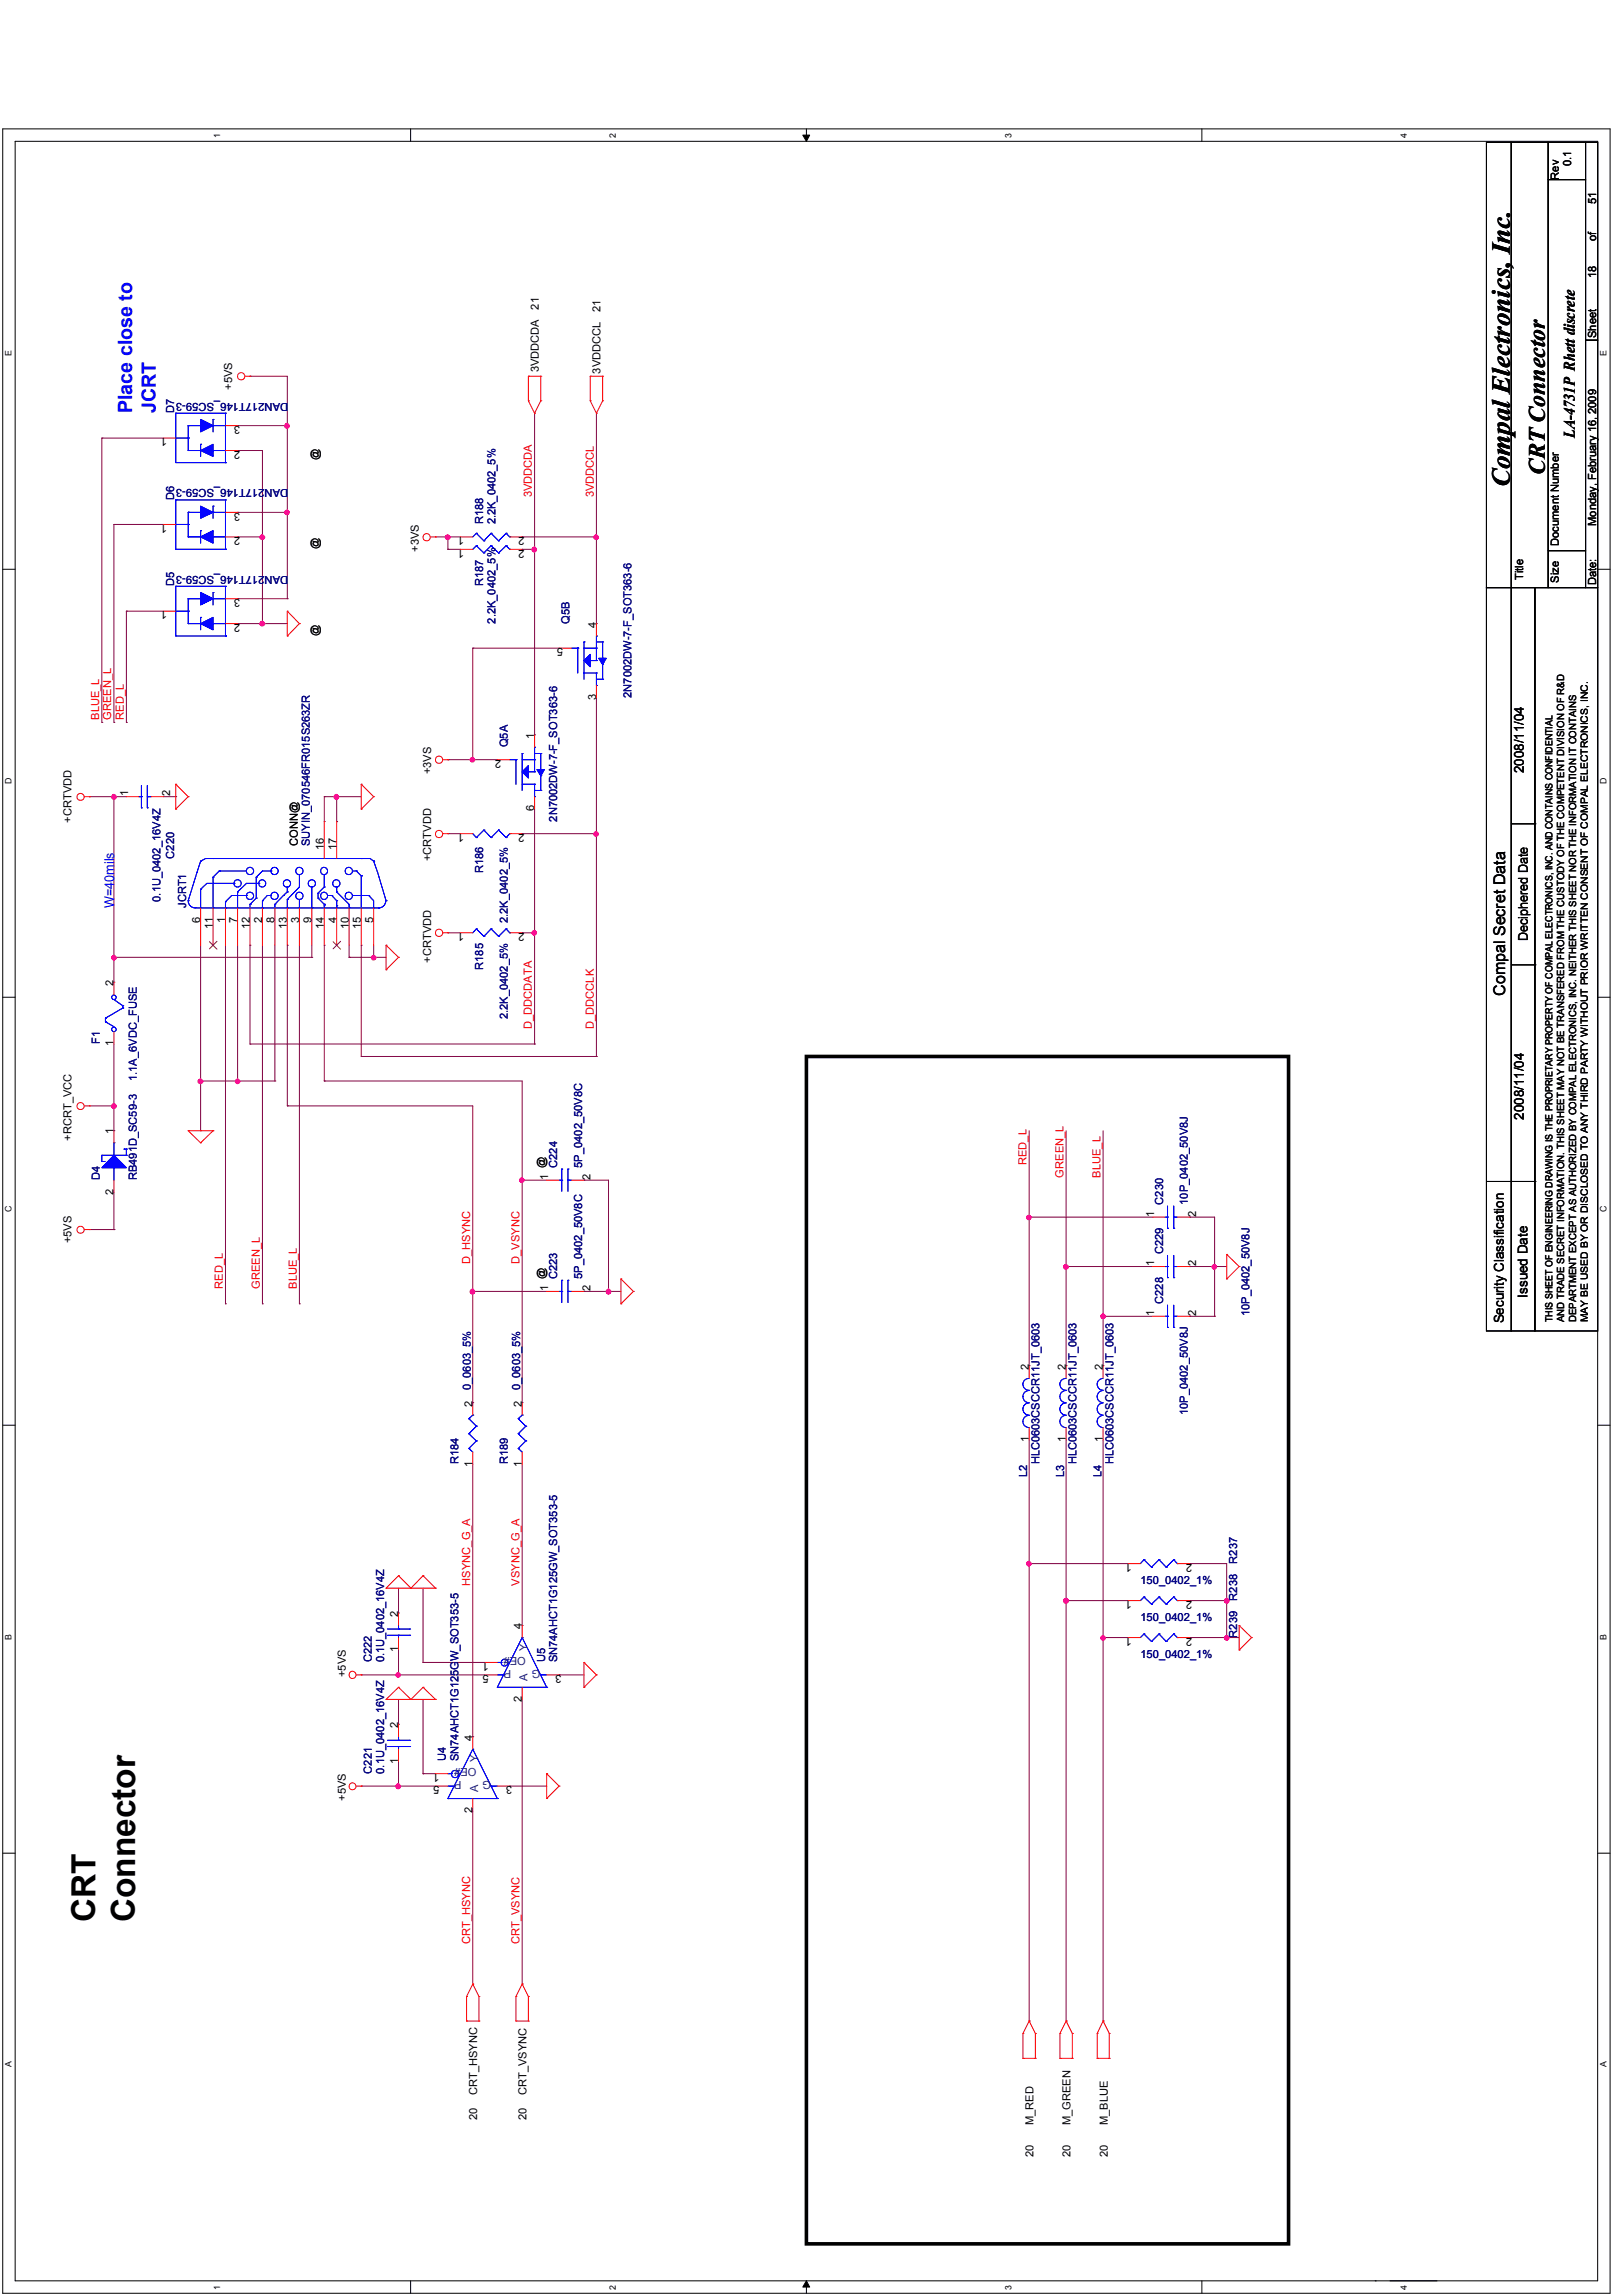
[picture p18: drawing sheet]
<svg xmlns="http://www.w3.org/2000/svg" width="210mm" height="297mm" viewBox="0 0 210 297" stroke-linecap="round" stroke-linejoin="round" font-family="sans-serif">
<defs><g id="words">
<g font-size="4.3">
<text x="12.4" y="248.7" transform="rotate(-90 12.4 248.7)">CRT</text>
<text x="17.5" y="248.7" transform="rotate(-90 17.5 248.7)">Connector</text>
</g>
<text font-size="3.3" x="195.4" y="63.1" transform="rotate(-90 195.4 63.1)">Compal Electronics, Inc.</text>
<text font-size="3" x="199.9" y="61.5" transform="rotate(-90 199.9 61.5)">CRT Connector</text>
<g font-size="2.5" fill="#00f">
<text x="17.1" y="53.5" transform="rotate(-90 17.1 53.5)">Place close to</text>
<text x="20.2" y="53.5" transform="rotate(-90 20.2 53.5)">JCRT</text>
</g>
<g font-size="2.1">
<text x="203.8" y="56.7" transform="rotate(-90 203.8 56.7)">LA-4731P Rhett discrete</text>
<text x="194.8" y="128.8" transform="rotate(-90 194.8 128.8)">Compal Secret Data</text>
</g>
<g font-size="1.7">
<text x="197.2" y="100" transform="rotate(-90 197.2 100)">2008/11/04</text>
<text x="197.7" y="121.8" transform="rotate(-90 197.7 121.8)">Deciphered Date</text>
<text x="197.2" y="144.8" transform="rotate(-90 197.2 144.8)">2008/11/04</text>
<text x="197.7" y="167.9" transform="rotate(-90 197.7 167.9)">Issued Date</text>
<text x="194.6" y="171.2" transform="rotate(-90 194.6 171.2)">Security Classification</text>
</g>
<text font-size="1.7" fill="#00f" x="14.8" y="117.5" transform="rotate(-90 14.8 117.5)">W=40mils</text>
<g font-size="1.4">
<text x="201.7" y="23.2" transform="rotate(-90 201.7 23.2)">Rev</text>
<text x="203.3" y="21.5" transform="rotate(-90 203.3 21.5)">0.1</text>
<text x="206.5" y="26.4" transform="rotate(-90 206.5 26.4)">51</text>
<text x="206.5" y="31.2" transform="rotate(-90 206.5 31.2)">of</text>
<text x="69.7" y="40" transform="rotate(-90 69.7 40)">21</text>
<text x="77.7" y="40.3" transform="rotate(-90 77.7 40.3)">21</text>
<text x="206.5" y="36" transform="rotate(-90 206.5 36)">18</text>
<text x="206.5" y="43.7" transform="rotate(-90 206.5 43.7)">Sheet</text>
<text x="30" y="50.4" transform="rotate(-90 30 50.4)">+5VS</text>
<text x="69.7" y="48.2" transform="rotate(-90 69.7 48.2)">3VDDCDA</text>
<text x="77.7" y="48.3" transform="rotate(-90 77.7 48.3)">3VDDCCL</text>
<text x="21.6" y="56.7" transform="rotate(-180 21.6 56.7)">1</text>
<text x="31.1" y="58.3" transform="rotate(-180 31.1 58.3)">2</text>
<text x="31.1" y="55.1" transform="rotate(-180 31.1 55.1)">3</text>
<text x="41.2" y="59.5" transform="rotate(-90 41.2 59.5)">@</text>
<text x="21.6" y="67.9" transform="rotate(-180 21.6 67.9)">1</text>
<text x="31.1" y="69.5" transform="rotate(-180 31.1 69.5)">2</text>
<text x="31.1" y="66.3" transform="rotate(-180 31.1 66.3)">3</text>
<text x="41.2" y="71.1" transform="rotate(-90 41.2 71.1)">@</text>
<text x="54.2" y="71.4" transform="rotate(-90 54.2 71.4)">+3VS</text>
<text x="60.1" y="69.5" transform="rotate(-180 60.1 69.5)">1</text>
<text x="60.1" y="71.1" transform="rotate(-180 60.1 71.1)">1</text>
<text x="67.9" y="69.5" transform="rotate(-180 67.9 69.5)">2</text>
<text x="67.9" y="71.1" transform="rotate(-180 67.9 71.1)">2</text>
<text x="201.7" y="70.6" transform="rotate(-90 201.7 70.6)">Document Number</text>
<text x="206.5" y="68" transform="rotate(-90 206.5 68)">Monday, February 16, 2009</text>
<text x="31.1" y="77.5" transform="rotate(-180 31.1 77.5)">3</text>
<text x="197.1" y="75" transform="rotate(-90 197.1 75)">Title</text>
<text x="201.7" y="75.4" transform="rotate(-90 201.7 75.4)">Size</text>
<text x="206.5" y="75.7" transform="rotate(-90 206.5 75.7)">Date:</text>
<text x="21.6" y="79.1" transform="rotate(-180 21.6 79.1)">1</text>
<text x="31.1" y="80.7" transform="rotate(-180 31.1 80.7)">2</text>
<text x="41.2" y="82.3" transform="rotate(-90 41.2 82.3)">@</text>
<text x="72.9" y="83.9" transform="rotate(-180 72.9 83.9)">5</text>
<text x="77.1" y="81.2" transform="rotate(-90 77.1 81.2)">4</text>
<text x="69.1" y="95.6" transform="rotate(-90 69.1 95.6)">1</text>
<text x="77.1" y="90.6" transform="rotate(-90 77.1 90.6)">3</text>
<text x="55.8" y="100.2" transform="rotate(-90 55.8 100.2)">+3VS</text>
<text x="64.9" y="98.3" transform="rotate(-180 64.9 98.3)">2</text>
<text x="9.2" y="106.4" transform="rotate(-90 9.2 106.4)">+CRTVDD</text>
<text x="16.6" y="103" transform="rotate(-90 16.6 103)">1</text>
<text x="22" y="103" transform="rotate(-90 22 103)">2</text>
<text x="60.1" y="107.9" transform="rotate(-180 60.1 107.9)">1</text>
<text x="67.9" y="107.9" transform="rotate(-180 67.9 107.9)">2</text>
<text x="69.1" y="105" transform="rotate(-90 69.1 105)">6</text>
<text x="38.5" y="109.5" transform="rotate(-90 38.5 109.5)">CONN@</text>
<text x="41.9" y="110" transform="rotate(-90 41.9 110)">16</text>
<text x="43.5" y="110" transform="rotate(-90 43.5 110)">17</text>
<text x="55.8" y="111.4" transform="rotate(-90 55.8 111.4)">+CRTVDD</text>
<text x="25.9" y="119.4" transform="rotate(-90 25.9 119.4)">6</text>
<text x="29.1" y="119.4" transform="rotate(-90 29.1 119.4)">1</text>
<text x="30.7" y="119.4" transform="rotate(-90 30.7 119.4)">7</text>
<text x="33.9" y="119.4" transform="rotate(-90 33.9 119.4)">2</text>
<text x="35.5" y="119.4" transform="rotate(-90 35.5 119.4)">8</text>
<text x="38.7" y="119.4" transform="rotate(-90 38.7 119.4)">3</text>
<text x="40.3" y="119.4" transform="rotate(-90 40.3 119.4)">9</text>
<text x="43.5" y="119.4" transform="rotate(-90 43.5 119.4)">4</text>
<text x="48.3" y="119.4" transform="rotate(-90 48.3 119.4)">5</text>
<text x="27.5" y="120.2" transform="rotate(-90 27.5 120.2)">11</text>
<text x="32.3" y="120.2" transform="rotate(-90 32.3 120.2)">12</text>
<text x="37.1" y="120.2" transform="rotate(-90 37.1 120.2)">13</text>
<text x="41.9" y="120.2" transform="rotate(-90 41.9 120.2)">14</text>
<text x="45.1" y="120.2" transform="rotate(-90 45.1 120.2)">10</text>
<text x="46.7" y="120.2" transform="rotate(-90 46.7 120.2)">15</text>
<text x="55.8" y="124.5" transform="rotate(-90 55.8 124.5)">+CRTVDD</text>
<text x="60.1" y="120.7" transform="rotate(-180 60.1 120.7)">1</text>
<text x="67.9" y="120.7" transform="rotate(-180 67.9 120.7)">2</text>
<text x="14.7" y="127.6" transform="rotate(-90 14.7 127.6)">2</text>
<text x="14.7" y="135.4" transform="rotate(-90 14.7 135.4)">1</text>
<text x="9.2" y="147.6" transform="rotate(-90 9.2 147.6)">+RCRT_VCC</text>
<text x="14.7" y="146.8" transform="rotate(-90 14.7 146.8)">1</text>
<text x="14.7" y="154.6" transform="rotate(-90 14.7 154.6)">2</text>
<text x="70.5" y="151.1" transform="rotate(-90 70.5 151.1)">@</text>
<text x="71" y="152.6" transform="rotate(-90 71 152.6)">1</text>
<text x="76.4" y="152.6" transform="rotate(-90 76.4 152.6)">2</text>
<text x="9.2" y="160.8" transform="rotate(-90 9.2 160.8)">+5VS</text>
<text x="149.4" y="157.4" transform="rotate(-90 149.4 157.4)">1</text>
<text x="154.8" y="157.4" transform="rotate(-90 154.8 157.4)">2</text>
<text x="70.5" y="165.5" transform="rotate(-90 70.5 165.5)">@</text>
<text x="71" y="167" transform="rotate(-90 71 167)">1</text>
<text x="76.4" y="167" transform="rotate(-90 76.4 167)">2</text>
<text x="149.4" y="163.8" transform="rotate(-90 149.4 163.8)">1</text>
<text x="154.8" y="163.8" transform="rotate(-90 154.8 163.8)">2</text>
<text x="149.4" y="170.2" transform="rotate(-90 149.4 170.2)">1</text>
<text x="154.8" y="170.2" transform="rotate(-90 154.8 170.2)">2</text>
<text x="133.1" y="177.2" transform="rotate(-90 133.1 177.2)">2</text>
<text x="137.9" y="177.2" transform="rotate(-90 137.9 177.2)">2</text>
<text x="142.7" y="177.2" transform="rotate(-90 142.7 177.2)">2</text>
<text x="61.1" y="182" transform="rotate(-90 61.1 182)">2</text>
<text x="67.5" y="182" transform="rotate(-90 67.5 182)">2</text>
<text x="61.1" y="189.8" transform="rotate(-90 61.1 189.8)">1</text>
<text x="67.5" y="189.8" transform="rotate(-90 67.5 189.8)">1</text>
<text x="133.1" y="186.6" transform="rotate(-90 133.1 186.6)">1</text>
<text x="137.9" y="186.6" transform="rotate(-90 137.9 186.6)">1</text>
<text x="142.7" y="186.6" transform="rotate(-90 142.7 186.6)">1</text>
<text x="146.5" y="202.3" transform="rotate(-180 146.5 202.3)">1</text>
<text x="154.3" y="202.3" transform="rotate(-180 154.3 202.3)">2</text>
<text x="51.5" y="209.2" transform="rotate(-90 51.5 209.2)">2</text>
<text x="146.5" y="207.1" transform="rotate(-180 146.5 207.1)">1</text>
<text x="154.3" y="207.1" transform="rotate(-180 154.3 207.1)">2</text>
<text x="51.5" y="213.8" transform="rotate(-90 51.5 213.8)">1</text>
<text x="63.3" y="215.1" transform="rotate(-180 63.3 215.1)">1</text>
<text x="67.5" y="210.8" transform="rotate(-90 67.5 210.8)">4</text>
<text x="146.5" y="211.9" transform="rotate(-180 146.5 211.9)">1</text>
<text x="154.3" y="211.9" transform="rotate(-180 154.3 211.9)">2</text>
<text x="44.8" y="217" transform="rotate(-90 44.8 217)">+5VS</text>
<text x="63.3" y="216.7" transform="rotate(-180 63.3 216.7)">5</text>
<text x="67.5" y="220.2" transform="rotate(-90 67.5 220.2)">2</text>
<text x="72.7" y="216.7" transform="rotate(-180 72.7 216.7)">3</text>
<text x="51.5" y="223.6" transform="rotate(-90 51.5 223.6)">2</text>
<text x="61.1" y="225.2" transform="rotate(-90 61.1 225.2)">4</text>
<text x="44.8" y="233" transform="rotate(-90 44.8 233)">+5VS</text>
<text x="51.5" y="228.2" transform="rotate(-90 51.5 228.2)">1</text>
<text x="56.9" y="229.5" transform="rotate(-180 56.9 229.5)">1</text>
<text x="56.9" y="231.1" transform="rotate(-180 56.9 231.1)">5</text>
<text x="66.3" y="231.1" transform="rotate(-180 66.3 231.1)">3</text>
<text x="61.1" y="234.6" transform="rotate(-90 61.1 234.6)">2</text>
<text x="61.7" y="274.3" transform="rotate(-90 61.7 274.3)">20</text>
<text x="61.7" y="271.1" transform="rotate(-90 61.7 271.1)">CRT_HSYNC</text>
<text x="68.1" y="274.3" transform="rotate(-90 68.1 274.3)">20</text>
<text x="68.1" y="271.1" transform="rotate(-90 68.1 271.1)">CRT_VSYNC</text>
<text x="133.7" y="274.9" transform="rotate(-90 133.7 274.9)">M_RED</text>
<text x="138.5" y="274.9" transform="rotate(-90 138.5 274.9)">M_GREEN</text>
<text x="143.3" y="274.9" transform="rotate(-90 143.3 274.9)">M_BLUE</text>
<text x="133.7" y="279.1" transform="rotate(-90 133.7 279.1)">20</text>
<text x="138.5" y="279.1" transform="rotate(-90 138.5 279.1)">20</text>
<text x="143.3" y="279.1" transform="rotate(-90 143.3 279.1)">20</text>
</g>
<g font-size="1.4" fill="#000080">
<text x="22.5" y="53.5" transform="rotate(-90 22.5 53.5)">D7</text>
<text x="37.3" y="52.1" transform="rotate(-180 37.3 52.1)">DAN217T146_SC59-3</text>
<text x="22.5" y="64.7" transform="rotate(-90 22.5 64.7)">D6</text>
<text x="37.3" y="63.3" transform="rotate(-180 37.3 63.3)">DAN217T146_SC59-3</text>
<text x="62.5" y="67.9" transform="rotate(-90 62.5 67.9)">R188</text>
<text x="64.1" y="67.9" transform="rotate(-90 64.1 67.9)">2.2K_0402_5%</text>
<text x="22.5" y="75.9" transform="rotate(-90 22.5 75.9)">D5</text>
<text x="37.3" y="74.5" transform="rotate(-180 37.3 74.5)">DAN217T146_SC59-3</text>
<text x="62.5" y="75.9" transform="rotate(-90 62.5 75.9)">R187</text>
<text x="64.1" y="80.7" transform="rotate(-90 64.1 80.7)">2.2K_0402_5%</text>
<text x="73.7" y="80.7" transform="rotate(-90 73.7 80.7)">Q5B</text>
<text x="81.7" y="90.3" transform="rotate(-90 81.7 90.3)">2N7002DW-7-F_SOT363-6</text>
<text x="65.7" y="96.7" transform="rotate(-90 65.7 96.7)">Q5A</text>
<text x="72.1" y="106.3" transform="rotate(-90 72.1 106.3)">2N7002DW-7-F_SOT363-6</text>
<text x="22.5" y="111.1" transform="rotate(-90 22.5 111.1)">C220</text>
<text x="40.1" y="109.5" transform="rotate(-90 40.1 109.5)">SUYIN_070546FR015S263ZR</text>
<text x="62.5" y="113" transform="rotate(-90 62.5 113)">R186</text>
<text x="20.8" y="116.7" transform="rotate(-90 20.8 116.7)">0.1U_0402_16V4Z</text>
<text x="24.1" y="117.5" transform="rotate(-90 24.1 117.5)">JCRT1</text>
<text x="65.7" y="119.4" transform="rotate(-90 65.7 119.4)">2.2K_0402_5%</text>
<text x="62.5" y="125.5" transform="rotate(-90 62.5 125.5)">R185</text>
<text x="65.7" y="131.9" transform="rotate(-90 65.7 131.9)">2.2K_0402_5%</text>
<text x="12.9" y="135.1" transform="rotate(-90 12.9 135.1)">F1</text>
<text x="17.7" y="139.9" transform="rotate(-90 17.7 139.9)">1.1A_6VDC_FUSE</text>
<text x="12.9" y="152.7" transform="rotate(-90 12.9 152.7)">D4</text>
<text x="17.7" y="152.7" transform="rotate(-90 17.7 152.7)">RB491D_SC59-3</text>
<text x="72.1" y="151.1" transform="rotate(-90 72.1 151.1)">C224</text>
<text x="75.3" y="151.1" transform="rotate(-90 75.3 151.1)">5P_0402_50V8C</text>
<text x="150.5" y="155.9" transform="rotate(-90 150.5 155.9)">C230</text>
<text x="153.7" y="155.9" transform="rotate(-90 153.7 155.9)">10P_0402_50V8J</text>
<text x="72.1" y="165.5" transform="rotate(-90 72.1 165.5)">C223</text>
<text x="75.3" y="165.5" transform="rotate(-90 75.3 165.5)">5P_0402_50V8C</text>
<text x="150.5" y="162.3" transform="rotate(-90 150.5 162.3)">C229</text>
<text x="150.5" y="168.7" transform="rotate(-90 150.5 168.7)">C228</text>
<text x="161.7" y="170.3" transform="rotate(-90 161.7 170.3)">10P_0402_50V8J</text>
<text x="60.9" y="179.9" transform="rotate(-90 60.9 179.9)">0_0603_5%</text>
<text x="67.3" y="179.9" transform="rotate(-90 67.3 179.9)">0_0603_5%</text>
<text x="153.7" y="183.1" transform="rotate(-90 153.7 183.1)">10P_0402_50V8J</text>
<text x="59.3" y="189.5" transform="rotate(-90 59.3 189.5)">R184</text>
<text x="65.7" y="189.5" transform="rotate(-90 65.7 189.5)">R189</text>
<text x="132.9" y="191.1" transform="rotate(-90 132.9 191.1)">L2</text>
<text x="134.5" y="189.5" transform="rotate(-90 134.5 189.5)">HLC0603CSCCR11JT_0603</text>
<text x="137.7" y="191.1" transform="rotate(-90 137.7 191.1)">L3</text>
<text x="139.3" y="189.5" transform="rotate(-90 139.3 189.5)">HLC0603CSCCR11JT_0603</text>
<text x="142.5" y="191.1" transform="rotate(-90 142.5 191.1)">L4</text>
<text x="144.1" y="189.5" transform="rotate(-90 144.1 189.5)">HLC0603CSCCR11JT_0603</text>
<text x="160.1" y="202.3" transform="rotate(-90 160.1 202.3)">R237</text>
<text x="147.6" y="209.7">150_0402_1%</text>
<text x="147.6" y="204.9">150_0402_1%</text>
<text x="160.1" y="207.1" transform="rotate(-90 160.1 207.1)">R238</text>
<text x="48.1" y="215.1" transform="rotate(-90 48.1 215.1)">C222</text>
<text x="49.7" y="215.1" transform="rotate(-90 49.7 215.1)">0.1U_0402_16V4Z</text>
<text x="70.5" y="215.1" transform="rotate(-90 70.5 215.1)">U5</text>
<text x="72.1" y="215.1" transform="rotate(-90 72.1 215.1)">SN74AHCT1G125GW_SOT353-5</text>
<text x="147.6" y="214.5">150_0402_1%</text>
<text x="160.1" y="211.9" transform="rotate(-90 160.1 211.9)">R239</text>
<text x="57.7" y="227.9" transform="rotate(-90 57.7 227.9)">U4</text>
<text x="59.3" y="227.9" transform="rotate(-90 59.3 227.9)">SN74AHCT1G125GW_SOT353-5</text>
<text x="48.1" y="229.5" transform="rotate(-90 48.1 229.5)">C221</text>
<text x="49.7" y="229.5" transform="rotate(-90 49.7 229.5)">0.1U_0402_16V4Z</text>
</g>
<g font-size="1.4" fill="#f00">
<text x="68.8" y="64.3" transform="rotate(-90 68.8 64.3)">3VDDCDA</text>
<text x="76.8" y="64.3" transform="rotate(-90 76.8 64.3)">3VDDCCL</text>
<text x="12.8" y="93.1" transform="rotate(-90 12.8 93.1)">BLUE_L</text>
<text x="14.4" y="93.1" transform="rotate(-90 14.4 93.1)">GREEN_L</text>
<text x="16" y="93.1" transform="rotate(-90 16 93.1)">RED_L</text>
<text x="68.8" y="133.1" transform="rotate(-90 68.8 133.1)">D_DDCDATA</text>
<text x="76.8" y="133.1" transform="rotate(-90 76.8 133.1)">D_DDCCLK</text>
<text x="132.8" y="150.7" transform="rotate(-90 132.8 150.7)">RED_L</text>
<text x="137.6" y="152.3" transform="rotate(-90 137.6 152.3)">GREEN_L</text>
<text x="142.4" y="152.3" transform="rotate(-90 142.4 152.3)">BLUE_L</text>
<text x="28.8" y="166.7" transform="rotate(-90 28.8 166.7)">RED_L</text>
<text x="33.6" y="166.7" transform="rotate(-90 33.6 166.7)">GREEN_L</text>
<text x="38.4" y="166.7" transform="rotate(-90 38.4 166.7)">BLUE_L</text>
<text x="60.8" y="163.5" transform="rotate(-90 60.8 163.5)">D_HSYNC</text>
<text x="67.2" y="163.5" transform="rotate(-90 67.2 163.5)">D_VSYNC</text>
<text x="60.8" y="205.1" transform="rotate(-90 60.8 205.1)">HSYNC_G_A</text>
<text x="67.2" y="205.1" transform="rotate(-90 67.2 205.1)">VSYNC_G_A</text>
<text x="60.8" y="251.5" transform="rotate(-90 60.8 251.5)">CRT_HSYNC</text>
<text x="67.2" y="251.5" transform="rotate(-90 67.2 251.5)">CRT_VSYNC</text>
</g>
<g font-size="1.4" fill="#004080">
<text x="68" y="214.4" transform="rotate(-180 68 214.4)">OE#</text>
<text x="68.2" y="213.6" transform="rotate(-90 68.2 213.6)">Y</text>
<text x="66.1" y="216" transform="rotate(-180 66.1 216)">P</text>
<text x="68.2" y="217.5" transform="rotate(-90 68.2 217.5)">A</text>
<text x="69.9" y="216" transform="rotate(-180 69.9 216)">G</text>
<text x="61.9" y="228" transform="rotate(-90 61.9 228)">Y</text>
<text x="59.7" y="230.4" transform="rotate(-180 59.7 230.4)">P</text>
<text x="61.6" y="228.8" transform="rotate(-180 61.6 228.8)">OE#</text>
<text x="61.9" y="231.9" transform="rotate(-90 61.9 231.9)">A</text>
<text x="63.6" y="230.4" transform="rotate(-180 63.6 230.4)">G</text>
</g>
<g font-size="1.3">
<text x="200.9" y="171.1" transform="rotate(-90 200.9 171.1)">THIS SHEET OF ENGINEERING DRAWING IS THE PROPRIETARY PROPERTY OF COMPAL ELECTRONICS, INC. AND CONTAINS CONFIDENTIAL</text>
<text x="202.4" y="171.1" transform="rotate(-90 202.4 171.1)">AND TRADE SECRET INFORMATION. THIS SHEET MAY NOT BE TRANSFERED FROM THE CUSTODY OF THE COMPETENT DIVISION OF R&amp;D</text>
<text x="204" y="171.1" transform="rotate(-90 204 171.1)">DEPARTMENT EXCEPT AS AUTHORIZED BY COMPAL ELECTRONICS, INC. NEITHER THIS SHEET NOR THE INFORMATION IT CONTAINS</text>
<text x="205.5" y="171.1" transform="rotate(-90 205.5 171.1)">MAY BE USED BY OR DISCLOSED TO ANY THIRD PARTY WITHOUT PRIOR WRITTEN CONSENT OF COMPAL ELECTRONICS, INC.</text>
</g>
<g font-size="1.1">
<text x="28.5" y="17.9" transform="rotate(-90 28.5 17.9)">1</text>
<text x="79.7" y="17.9" transform="rotate(-90 79.7 17.9)">2</text>
<text x="130.9" y="17.9" transform="rotate(-90 130.9 17.9)">3</text>
<text x="182.1" y="17.9" transform="rotate(-90 182.1 17.9)">4</text>
<text x="1.5" y="46" transform="rotate(-90 1.5 46)">E</text>
<text x="207.9" y="46" transform="rotate(-90 207.9 46)">E</text>
<text x="1.5" y="101.4" transform="rotate(-90 1.5 101.4)">D</text>
<text x="207.9" y="101.4" transform="rotate(-90 207.9 101.4)">D</text>
<text x="1.5" y="156.7" transform="rotate(-90 1.5 156.7)">C</text>
<text x="207.9" y="156.7" transform="rotate(-90 207.9 156.7)">C</text>
<text x="1.5" y="212.1" transform="rotate(-90 1.5 212.1)">B</text>
<text x="207.9" y="212.1" transform="rotate(-90 207.9 212.1)">B</text>
<text x="1.5" y="267.4" transform="rotate(-90 1.5 267.4)">A</text>
<text x="207.9" y="267.4" transform="rotate(-90 207.9 267.4)">A</text>
<text x="28.5" y="296.3" transform="rotate(-90 28.5 296.3)">1</text>
<text x="79.7" y="296.3" transform="rotate(-90 79.7 296.3)">2</text>
<text x="130.9" y="296.3" transform="rotate(-90 130.9 296.3)">3</text>
<text x="182.1" y="296.3" transform="rotate(-90 182.1 296.3)">4</text>
</g>
</g></defs>
<path d="M.4 16.7h208v280h-208zM2 18.3h204.8v276.8h-204.8z" fill="none" stroke="#000" stroke-width=".13"/>
<g fill="#fff">
<path d="M.5 266.7h1.2v.7h-1.2z"/>
<path d="M206.9 266.7h1.2v.7h-1.2z"/>
</g>
<path d="M.4 239.8h1.6M206.8 239.8h1.6" fill="none" stroke="#000" stroke-width=".13"/>
<g fill="#fff">
<path d="M.5 211.4h1.2v.7h-1.2z"/>
<path d="M206.9 211.4h1.2v.7h-1.2z"/>
</g>
<path d="M.4 184.4h1.6M206.8 184.4h1.6" fill="none" stroke="#000" stroke-width=".13"/>
<g fill="#fff">
<path d="M.5 156h1.2v.7h-1.2z"/>
<path d="M206.9 156h1.2v.7h-1.2z"/>
</g>
<path d="M.4 129h1.6M206.8 129h1.6" fill="none" stroke="#000" stroke-width=".13"/>
<g fill="#fff">
<path d="M.5 100.6h1.2v.8h-1.2z"/>
<path d="M206.9 100.6h1.2v.8h-1.2z"/>
</g>
<path d="M.4 73.7h1.6M206.8 73.7h1.6" fill="none" stroke="#000" stroke-width=".13"/>
<g fill="#fff">
<path d="M.5 45.3h1.2v.7h-1.2z"/>
<path d="M206.9 45.3h1.2v.7h-1.2z"/>
<path d="M27.5 295.7h1.2v.6h-1.2z"/>
<path d="M27.5 17.3h1.2v.6h-1.2z"/>
<path d="M78.7 295.7h1.2v.6h-1.2z"/>
<path d="M78.7 17.3h1.2v.6h-1.2z"/>
</g>
<path d="M53.1 16.7v1.6M53.1 295.1v1.6" fill="none" stroke="#000" stroke-width=".13"/>
<g fill="#fff">
<path d="M129.9 295.7h1.2v.6h-1.2z"/>
<path d="M129.9 17.3h1.2v.6h-1.2z"/>
</g>
<path d="M103.9 17.5h.9l-.4 .8zM104.4 16.7v1.6M104.4 295.1l.4 .8h-.9zM104.4 295.1v1.6" fill="none" stroke="#000" stroke-width=".13"/>
<path d="M103.9 17.5h.9l-.4 .8zM104.4 295.1l.4 .8h-.9z" fill="#000"/>
<g fill="#fff">
<path d="M181.1 295.7h1.2v.6h-1.2z"/>
<path d="M181.1 17.3h1.2v.6h-1.2z"/>
</g>
<path d="M155.5 16.7v1.6M155.5 295.1v1.6" fill="none" stroke="#000" stroke-width=".13"/>
<g fill="none" stroke="#800040" stroke-width=".13">
<path d="M13.2 56.7h.1M13.2 56.7h8M13.2 56.7v36.8M30.7 55.1h.1M30.7 55.1h6.5M37.2 55.1h.1M37.2 48.7v6.4M14.7 67.9h.1M14.7 67.9v25.6M14.7 67.9h6.5M16.4 79.1v14.4M30.7 77.5h.1"/>
<path d="M30.7 66.3h.1M30.7 77.5h6.5M30.7 66.3h6.5M13.2 93.5h.1M14.7 93.5h.1M16.4 93.5h.1M14.7 127.1h.1M14.7 123.9h.1M14.7 123.9v3.2M14.7 123.9h25.7M40.4 123.9h.1M40.4 122.3v1.6"/>
<path d="M14.7 159.1h.1M14.7 154.3v4.8"/>
</g>
<circle cx="37.1" cy="55.1" r=".31" fill="#f0f"/>
<circle cx="37.1" cy="55.1" r=".31" fill="none" stroke="#f0f" stroke-width=".13"/>
<path d="M32.4 48.7h.1M32.4 48.7h4.8M11.6 103.1h.1M11.6 103.1h3.1M14.7 135.1v8M11.6 143.1h3.1M14.7 143.1h.1M37.2 143.1h.1M37.2 143.1h24" fill="none" stroke="#800040" stroke-width=".13"/>
<circle cx="14.7" cy="143.1" r=".31" fill="#f0f"/>
<circle cx="14.7" cy="143.1" r=".31" fill="none" stroke="#f0f" stroke-width=".13"/>
<path d="M14.7 103.1v20.8M14.7 123.9h.1M42 139.9h.1M42 139.9h25.6" fill="none" stroke="#800040" stroke-width=".13"/>
<circle cx="14.7" cy="103.1" r=".31" fill="#f0f"/>
<circle cx="14.7" cy="103.1" r=".31" fill="none" stroke="#f0f" stroke-width=".13"/>
<circle cx="14.7" cy="123.9" r=".3" fill="#f0f"/>
<circle cx="14.7" cy="123.9" r=".3" fill="none" stroke="#f0f" stroke-width=".13"/>
<path d="M37.2 55.1v11.2M37.2 66.3h.1" fill="none" stroke="#800040" stroke-width=".13"/>
<circle cx="37.1" cy="66.3" r=".3" fill="#f0f"/>
<circle cx="37.1" cy="66.3" r=".3" fill="none" stroke="#f0f" stroke-width=".13"/>
<g fill="none" stroke="#800040" stroke-width=".13">
<path d="M30.7 58.3h.1M30.7 58.3h3.3M30.7 69.5h.1M30.7 69.5h3.3M37.2 77.5h.1M37.2 66.3v11.2M34 80.7h.1M34 80.7h3.2M42 106.3h.1M42 103.1v3.2M67.6 107.9h.1M67.6 107.9h9.6"/>
<path d="M45.2 123.9h.1M45.2 122.3v1.6M67.6 120.7h.1M67.6 120.7h1.6M61.2 167.1h.1M61.2 167.1h9.5M61.2 189.5v35.2M67.6 189.5v20.8M51.6 216.7h.1M51.6 208.7h.1M51.6 216.7h11.1M51.6 205.5v3.2"/>
<path d="M51.6 219.9v3.2M54.7 215.1h.1M54.7 205.5v9.6M67.6 210.3h.1M51.6 231.1h.1M51.6 223.1h.1M51.6 231.1h4.8M61.2 224.7h.1"/>
</g>
<circle cx="61.1" cy="167.1" r=".31" fill="#f0f"/>
<circle cx="61.1" cy="167.1" r=".31" fill="none" stroke="#f0f" stroke-width=".13"/>
<path d="M67.6 152.7h.1M67.6 152.7h3.1" fill="none" stroke="#800040" stroke-width=".13"/>
<circle cx="67.5" cy="152.7" r=".3" fill="#f0f"/>
<circle cx="67.5" cy="152.7" r=".3" fill="none" stroke="#f0f" stroke-width=".13"/>
<g fill="none" stroke="#800040" stroke-width=".13">
<path d="M30.7 80.7h.1M30.7 80.7h3.3M43.6 106.3h.1M43.6 103.1h.1M43.6 103.1v3.2M43.6 103.1h3.1M26 139.9h.1M26 139.9h4.7M35.6 139.9h.1M35.6 122.3v17.6M67.6 139.9v41.6M61.2 143.1v38.4"/>
<path d="M67.6 152.7h.1M75.6 152.7h.1M75.6 152.7h3.1M61.2 167.1h.1M61.2 181.5h.1M67.6 181.5h.1M54.7 215.1h.1M54.7 215.1h8M51.6 231.1h.1M51.6 227.9v3.2M66 231.1h.1M66 231.1h4.7"/>
</g>
<circle cx="43.5" cy="103.1" r=".31" fill="#f0f"/>
<circle cx="43.5" cy="103.1" r=".31" fill="none" stroke="#f0f" stroke-width=".13"/>
<path d="M34 69.5v11.2M34 80.7h.1" fill="none" stroke="#800040" stroke-width=".13"/>
<circle cx="33.9" cy="69.5" r=".31" fill="#f0f"/>
<circle cx="33.9" cy="69.5" r=".31" fill="none" stroke="#f0f" stroke-width=".13"/>
<circle cx="33.9" cy="80.7" r=".31" fill="#f0f"/>
<circle cx="33.9" cy="80.7" r=".31" fill="none" stroke="#f0f" stroke-width=".13"/>
<path d="M48.4 123.9h.1M48.4 123.9h1.6M11.6 159.1h3.1M14.7 159.1h.1M51.6 216.7h.1M51.6 213.5v3.2M46.7 231.1h.1M46.7 231.1h4.9" fill="none" stroke="#800040" stroke-width=".13"/>
<circle cx="51.5" cy="231.1" r=".31" fill="#f0f"/>
<circle cx="51.5" cy="231.1" r=".31" fill="none" stroke="#f0f" stroke-width=".13"/>
<path d="M34 58.3v11.2M34 69.5h.1M30.7 139.9h.1M30.7 122.3v17.6M78.7 152.7v14.4M78.7 167.1h.1M72.4 216.7h.1M72.4 216.7h3.2M54.7 229.5h.1M54.7 229.5h1.7" fill="none" stroke="#800040" stroke-width=".13"/>
<circle cx="78.7" cy="167.1" r=".31" fill="#f0f"/>
<circle cx="78.7" cy="167.1" r=".31" fill="none" stroke="#f0f" stroke-width=".13"/>
<path d="M46.7 216.7h.1M46.7 216.7h4.9" fill="none" stroke="#800040" stroke-width=".13"/>
<circle cx="51.5" cy="216.7" r=".3" fill="#f0f"/>
<circle cx="51.5" cy="216.7" r=".3" fill="none" stroke="#f0f" stroke-width=".13"/>
<g fill="none" stroke="#800040" stroke-width=".13">
<path d="M42 103.1h.1M42 103.1h1.6M58 107.9h.1M58 107.9h1.6M77.2 107.9v28.8M58 120.7h.1M58 120.7h1.6M69.2 135.1h.1M69.2 120.7v14.4M77.2 136.7h.1M14.7 146.3h.1M14.7 143.1v3.2"/>
<path d="M75.6 167.1h.1M75.6 167.1h4.8M78.7 167.1h.1M54.7 219.9v9.6M67.6 219.9v36.8M54.7 229.5h.1M61.2 234.3v22.4M61.2 256.7h.1M67.6 256.7h.1"/>
</g>
<circle cx="77.1" cy="107.9" r=".3" fill="#f0f"/>
<circle cx="77.1" cy="107.9" r=".3" fill="none" stroke="#f0f" stroke-width=".13"/>
<path d="M14.7 103.1h.1M14.7 103.1h1.7M21.2 103.1h1.5M22.7 103.1h.1M138 163.9h.1M138 163.9h11.2M142.8 170.3h.1M142.8 176.7h.1M142.8 170.3h6.4M142.8 170.3v6.4" fill="none" stroke="#800040" stroke-width=".13"/>
<circle cx="137.9" cy="163.9" r=".31" fill="#f0f"/>
<circle cx="137.9" cy="163.9" r=".31" fill="none" stroke="#f0f" stroke-width=".13"/>
<path d="M142.8 146.3v24M154 157.5h.1M154 157.5h3.2M138 176.7h.1M138 163.9v12.8M142.8 170.3h.1M154 170.3h.1M154 170.3h3.2M157.2 170.3h.1M157.2 163.9v6.4" fill="none" stroke="#800040" stroke-width=".13"/>
<circle cx="142.7" cy="170.3" r=".3" fill="#f0f"/>
<circle cx="142.7" cy="170.3" r=".3" fill="none" stroke="#f0f" stroke-width=".13"/>
<path d="M142.8 186.3v25.6M142.8 211.9h.1M158.8 211.9h.1M158.8 211.9h1.6" fill="none" stroke="#800040" stroke-width=".13"/>
<circle cx="142.7" cy="211.9" r=".3" fill="#f0f"/>
<circle cx="142.7" cy="211.9" r=".3" fill="none" stroke="#f0f" stroke-width=".13"/>
<path d="M138 207.1h.1M138 207.1h8" fill="none" stroke="#800040" stroke-width=".13"/>
<circle cx="137.9" cy="207.1" r=".32" fill="#f0f"/>
<circle cx="137.9" cy="207.1" r=".32" fill="none" stroke="#f0f" stroke-width=".13"/>
<g fill="none" stroke="#800040" stroke-width=".13">
<path d="M133.2 157.5h.1M133.2 146.3v11.2M138 146.3v17.6M138 163.9h.1M157.2 163.9h.1M157.2 163.9h1.6M133.2 186.3v75.2M138 186.3v20.8M133.2 202.3h.1M138 207.1h.1M154 202.3h.1M154 211.9h.1"/>
<path d="M154 202.3h4.8v4.8M154 211.9h4.8M158.8 207.1h.1M133.2 261.5h.1"/>
</g>
<circle cx="157.1" cy="163.9" r=".3" fill="#f0f"/>
<circle cx="157.1" cy="163.9" r=".3" fill="none" stroke="#f0f" stroke-width=".13"/>
<path d="M30.7 139.9h.1M30.7 139.9h4.9M157.2 157.5v6.4M154 163.9h.1M154 163.9h3.2M157.2 163.9h.1M138 207.1v54.4M142.8 211.9v49.6M138 261.5h.1M142.8 261.5h.1" fill="none" stroke="#800040" stroke-width=".13"/>
<circle cx="30.7" cy="139.9" r=".3" fill="#f0f"/>
<circle cx="30.7" cy="139.9" r=".3" fill="none" stroke="#f0f" stroke-width=".13"/>
<path d="M26 139.9h.1M26 122.3v17.6" fill="none" stroke="#800040" stroke-width=".13"/>
<circle cx="25.9" cy="139.9" r=".31" fill="#f0f"/>
<circle cx="25.9" cy="139.9" r=".31" fill="none" stroke="#f0f" stroke-width=".13"/>
<path d="M67.6 71.1h.1M67.6 69.5h.1M67.6 71.1h1.6v24M67.6 69.5h9.6M69.2 95.1h.1M26 139.9v6.4M26 146.3h.1" fill="none" stroke="#800040" stroke-width=".13"/>
<circle cx="77.1" cy="69.5" r=".3" fill="#f0f"/>
<circle cx="77.1" cy="69.5" r=".3" fill="none" stroke="#f0f" stroke-width=".13"/>
<path d="M69.2 53.5v17.6M77.2 53.5v27.2M69.2 71.1h.1M77.2 69.5h.1M61.2 98.3h.1M61.2 83.9h.1M61.2 98.3h3.2M61.2 83.9h11.2M77.2 80.7h.1" fill="none" stroke="#800040" stroke-width=".13"/>
<circle cx="69.1" cy="71.1" r=".31" fill="#f0f"/>
<circle cx="69.1" cy="71.1" r=".31" fill="none" stroke="#f0f" stroke-width=".13"/>
<path d="M58 71.1h.1M58 69.5v1.6M77.2 90.3v17.6M77.2 107.9h.1" fill="none" stroke="#800040" stroke-width=".13"/>
<circle cx="57.9" cy="69.5" r=".31" fill="#f0f"/>
<circle cx="57.9" cy="69.5" r=".31" fill="none" stroke="#f0f" stroke-width=".13"/>
<path d="M56.4 69.5h.1M56.4 69.5h1.6M58 98.3h.1M58 98.3h3.2" fill="none" stroke="#800040" stroke-width=".13"/>
<circle cx="61.1" cy="98.3" r=".3" fill="#f0f"/>
<circle cx="61.1" cy="98.3" r=".3" fill="none" stroke="#f0f" stroke-width=".13"/>
<path d="M58 71.1h.1M58 69.5h.1M58 71.1h1.6M58 69.5h1.6M61.2 98.3h.1M61.2 83.9v14.4M69.2 104.7v16M69.2 120.7h.1" fill="none" stroke="#800040" stroke-width=".13"/>
<circle cx="69.1" cy="120.7" r=".3" fill="#f0f"/>
<circle cx="69.1" cy="120.7" r=".3" fill="none" stroke="#f0f" stroke-width=".13"/>
<path d="M133.2 202.3h.1M133.2 202.3h12.8" fill="none" stroke="#800040" stroke-width=".13"/>
<circle cx="133.1" cy="202.3" r=".3" fill="#f0f"/>
<circle cx="133.1" cy="202.3" r=".3" fill="none" stroke="#f0f" stroke-width=".13"/>
<path d="M154 207.1h.1M154 207.1h4.8" fill="none" stroke="#800040" stroke-width=".13"/>
<circle cx="158.7" cy="207.1" r=".31" fill="#f0f"/>
<circle cx="158.7" cy="207.1" r=".31" fill="none" stroke="#f0f" stroke-width=".13"/>
<path d="M158.8 211.9h.1M158.8 207.1v4.8" fill="none" stroke="#800040" stroke-width=".13"/>
<circle cx="158.7" cy="211.9" r=".3" fill="#f0f"/>
<circle cx="158.7" cy="211.9" r=".3" fill="none" stroke="#f0f" stroke-width=".13"/>
<path d="M46.7 136.7h.1M46.7 122.3h.1M46.7 136.7h30.5M46.7 122.3v14.4M48.4 123.9h.1M48.4 122.3v1.6M142.8 211.9h.1M142.8 211.9h3.2" fill="none" stroke="#800040" stroke-width=".13"/>
<circle cx="48.4" cy="123.9" r=".3" fill="#f0f"/>
<circle cx="48.4" cy="123.9" r=".3" fill="none" stroke="#f0f" stroke-width=".13"/>
<g fill="none" stroke="#800040" stroke-width=".13">
<path d="M16.4 79.1h.1M16.4 79.1h4.8M32.4 135.1h.1M32.4 122.3h.1M32.4 135.1h36.8M32.4 122.3v12.8M34 122.3v46.4M37.2 122.3h.1M37.2 122.3v20.8M38.7 122.3v46.4M42 122.3h.1M42 122.3v17.6"/>
<path d="M45.2 123.9h.1M45.2 123.9h3.2M133.2 157.5h.1M133.2 157.5h16M34 168.7h.1M38.7 168.7h.1"/>
</g>
<circle cx="133.1" cy="157.5" r=".3" fill="#f0f"/>
<circle cx="133.1" cy="157.5" r=".3" fill="none" stroke="#f0f" stroke-width=".13"/>
<path d="M29.2 122.3v46.4M133.2 157.5v19.2M29.2 168.7h.1M133.2 176.7h.1" fill="none" stroke="#800040" stroke-width=".13"/>
<g fill="none" stroke="#f00" stroke-width=".13">
<path d="M31.7 48.7h.7M32.4 48.7h.1M68.4 51.9h.1M68.4 48.7h.1M68.4 48.7v3.2M68.4 51.9l.8 1.6M68.4 48.7h1.6M69.2 53.5h.1M70 51.9h.1M70 48.7h.1M70 51.9l-.8 1.6M70 48.7v3.2"/>
<path d="M76.4 51.9h.1M76.4 48.7h.1M76.4 48.7h1.6M76.4 48.7v3.2M76.4 51.9l.8 1.6M77.2 53.5h.1M78 51.9h.1M78 48.7h.1M78 51.9l-.8 1.6M78 48.7v3.2M37.2 79.1h.1M37.2 79.1v3.2"/>
<path d="M37.2 79.1l1.5 1.6M55.7 69.5h.7M56.4 69.5h.1M37.2 82.3h.1M38.7 80.7h.1M38.7 80.7l-1.5 1.6M57.3 98.3h.7M58 98.3h.1M10.9 103.1h.7M11.6 103.1h.1M22.7 101.5h.1M22.7 104.7h.1"/>
<path d="M22.7 101.5v3.2M22.7 101.5l1.7 1.6M24.4 103.1h.1M24.4 103.1l-1.7 1.6M46.7 101.5h.1M46.7 104.7h.1M46.7 101.5v3.2M46.7 101.5l1.7 1.6M48.4 103.1h.1M48.4 103.1l-1.7 1.6M57.3 107.9h.7M58 107.9h.1"/>
<path d="M50 122.3h.1M50 125.5h.1M50 122.3v3.2M50 122.3l1.6 1.6M51.6 123.9h.1M51.6 123.9l-1.6 1.6M57.3 120.7h.7M58 120.7h.1M10.9 143.1h.7M10.9 159.1h.7M11.6 143.1h.1M11.6 159.1h.1"/>
<path d="M24.4 146.3h.1M24.4 146.3h3.2M24.4 146.3l1.6 1.6M26 147.9h.1M27.6 146.3h.1M27.6 146.3l-1.6 1.6M80.4 165.5h.1M80.4 168.7h.1M80.4 165.5v3.2M80.4 165.5l1.6 1.6M82 167.1h.1M82 167.1l-1.6 1.6"/>
<path d="M158.8 162.3h.1M158.8 165.5h.1M158.8 162.3v3.2M158.8 162.3l1.6 1.6M160.4 163.9h.1M160.4 163.9l-1.6 1.6M46.1 216.7h.6M46.7 216.7h.1M50 219.9h.1M50 205.5h.1M50 205.5h6.4M50 219.9h6.4"/>
<path d="M51.6 218.3h.1M51.6 203.9h.1M51.6 218.3l-1.6 1.6M51.6 218.3l1.6 1.6M51.6 203.9l-1.6 1.6M51.6 203.9l1.6 1.6M53.2 205.5h.1M53.2 219.9h.1M54.7 203.9h.1M54.7 218.3h.1M54.7 203.9l-1.5 1.6M54.7 203.9l1.7 1.6"/>
<path d="M54.7 218.3l-1.5 1.6M54.7 218.3l1.7 1.6M56.4 205.5h.1M56.4 219.9h.1M75.6 215.1h.1M75.6 218.3h.1M75.6 215.1v3.2M75.6 215.1l1.6 1.6M77.2 216.7h.1M77.2 216.7l-1.6 1.6M160.4 210.3h.1M160.4 213.5h.1"/>
<path d="M160.4 210.3v3.2M160.4 210.3l1.6 1.6M162 211.9h.1M162 211.9l-1.6 1.6M46.1 231.1h.6M46.7 231.1h.1M70.7 229.5h.1M70.7 232.7h.1M70.7 229.5v3.2M70.7 229.5l1.7 1.6M72.4 231.1h.1M72.4 231.1l-1.7 1.6"/>
<path d="M60.4 258.3h.1M60.4 258.3v3.2M61.2 256.7h.1M61.2 256.7l-.8 1.6M61.2 256.7l.8 1.6M62 258.3h.1M62 258.3v3.2M66.8 258.3h.1M66.8 258.3v3.2M67.6 256.7h.1M67.6 256.7l-.8 1.6M67.6 256.7l.8 1.6"/>
<path d="M68.4 258.3h.1M68.4 258.3v3.2M60.4 261.5h.1M60.4 261.5h1.6M62 261.5h.1M66.8 261.5h.1M66.8 261.5h1.6M68.4 261.5h.1M132.4 263.1h.1M132.4 266.3h.1M132.4 263.1v3.2M132.4 266.3h1.6"/>
<path d="M133.2 261.5h.1M133.2 261.5l.8 1.6M133.2 261.5l-.8 1.6M134 263.1h.1M134 266.3h.1M134 263.1v3.2M137.2 263.1h.1M137.2 266.3h.1M137.2 266.3h1.6M137.2 263.1v3.2M138 261.5h.1M138 261.5l.8 1.6"/>
<path d="M138 261.5l-.8 1.6M138.8 263.1h.1M138.8 266.3h.1M138.8 263.1v3.2M142 263.1h.1M142 266.3h.1M142 266.3h1.6M142 263.1v3.2M142.8 261.5h.1M142.8 261.5l.8 1.6M142.8 261.5l-.8 1.6M143.6 263.1h.1"/>
<path d="M143.6 266.3h.1M143.6 263.1v3.2"/>
<circle cx="31.2" cy="48.7" r=".47"/>
<circle cx="55.2" cy="69.5" r=".47"/>
<circle cx="56.8" cy="98.3" r=".47"/>
<circle cx="10.4" cy="103.1" r=".46"/>
<circle cx="56.8" cy="107.9" r=".47"/>
<circle cx="56.8" cy="120.7" r=".47"/>
<circle cx="10.4" cy="143.1" r=".46"/>
<circle cx="10.4" cy="159.1" r=".46"/>
<circle cx="45.6" cy="216.7" r=".46"/>
<circle cx="45.6" cy="231.1" r=".45"/>
</g>
<g fill="none" stroke="#000" stroke-width=".13">
<path d="M192.4 18.4h3.2v57.6h-3.2zM195.6 18.4h4.8v57.6h-4.8zM200.4 18.4h4.8v4.8h-4.8zM205.2 18.4h1.6v25.6h-1.6zM200.4 23.2h4.8v48h-4.8zM205.2 44h1.6v32h-1.6zM192.4 76h3.2v96.2h-3.2zM195.6 76h3v96.2h-3zM198.6 76h8.2v96.2h-8.2zM200.4 71.2h4.8v4.8h-4.8zM195.6 106.6h3M198.6 106.6h.1"/>
<path d="M195.6 124.8h3M198.6 124.8h.1M192.4 152.8h6.2M195.6 152.8h.1M198.6 152.8h.1"/>
</g>
<path d="M178 295.1h.1M186 295.1h-8" fill="none" stroke="#000" stroke-width=".13" stroke-dasharray="6.1 2"/>
<path d="M104.4 136.7h62.4v153.6h-62.4z" fill="none" stroke="#000" stroke-width=".47"/>
<path d="M74 83.9h.8M74.8 83.9h.1M75.6 83h.1M75.6 83.9h1.6M75.6 83v4.9M75.6 87.1h1.6M77.2 82.3h.1M77.2 88.7h.1M77.2 83.9h.1M77.2 87.1h.1M77.2 82.3v3.2M77.2 87.1v1.6" fill="none" stroke="#00f" stroke-width=".13"/>
<path d="M75.6 85.5l.8-.8v1.6z" fill="#00f"/>
<path d="M74.8 83.9h.1M74.8 83.9v3.2M75.6 85.5l.8-.8v1.6zM76.4 85.5h.8M77.2 85.5h.1M77.2 87.9h.8M77.2 83h.8M78 87.9h.1M78 83h.1" fill="none" stroke="#00f" stroke-width=".13"/>
<path d="M77.5 85.2h1l-.5 .8z" fill="#00f"/>
<g fill="none" stroke="#00f" stroke-width=".13">
<path d="M74 83.9h.8M74.8 83.9h.1M75.6 83h.1M75.6 83.9h1.6M75.6 83v4.9M75.6 87.1h1.6M77.2 82.3h.1M77.2 88.7h.1M77.2 83.9h.1M77.2 87.1h.1M77.2 82.3v3.2M77.2 87.1v1.6"/>
<path d="M77.5 85.2h1l-.5 .8zM78 86h.1M78 85.2h.1M78 83v2.2M78 86v1.9"/>
</g>
<path d="M75.6 85.5l.8-.8v1.6z" fill="#00f"/>
<path d="M74.8 83.9h.1M74.8 83.9v3.2M75.6 85.5l.8-.8v1.6zM76.4 85.5h.8M77.2 85.5h.1M77.2 87.9h.8M77.2 83h.8M78 87.9h.1M78 83h.1" fill="none" stroke="#00f" stroke-width=".13"/>
<path d="M77.5 85.2h1l-.5 .8z" fill="#00f"/>
<g fill="none" stroke="#00f" stroke-width=".13">
<path d="M66 98.3h.8M66.8 98.3h.1M66.8 98.3v3.2M67.6 97.5h.1M67.6 98.3h1.6M67.6 97.5v4.8M69.2 98.3h.1M77.5 85.2h1l-.5 .8zM78 86h.1M78 85.2h.1M78 83v2.2M78 86v1.9"/>
<path d="M67.6 101.5h1.6M69.2 101.5h.1M72.4 167.1h.3M72.7 167.1h.1M72.7 165.6h.1M72.7 165.6v2.9M73.5 165.6h.1M73.5 167.1h.1M73.5 167.1h.5M73.5 165.6v2.9M142.8 178.3a.76 .76 0 0 0-.8 .8 .76 .76 0 0 0 .8 .8M142.8 179.9a.78 .78 0 0 0-.8 .8 .78 .78 0 0 0 .8 .8"/>
<path d="M142.8 183.1a.78 .78 0 0 0-.8 .8 .78 .78 0 0 0 .8 .8M142.8 181.5a.78 .78 0 0 0-.8 .8 .78 .78 0 0 0 .8 .8"/>
</g>
<path d="M72.4 83.9h1.6M77.2 80.7v1.6M77.2 88.7v1.6M70.7 167.1h1.7M74 167.1h1.6M142.8 176.7v1.6M142.8 184.7v1.6" fill="none" stroke="#f00" stroke-width=".13"/>
<path d="M68.4 99v1.7l-.8-.8z" fill="#00f"/>
<path d="M68.4 99v1.7l-.8-.8zM68.4 99.9h.8M69.2 99.9h.1M69.2 96.7h.1M69.2 96.7v3.2M70 99.6h.1M70 97.5v2.1M69.2 103.1h.1M69.2 101.5v1.6M69.2 102.3h.8M70 102.3h.1" fill="none" stroke="#00f" stroke-width=".13"/>
<path d="M69.5 99.6h1l-.5 .8z" fill="#00f"/>
<g fill="none" stroke="#00f" stroke-width=".13">
<path d="M66 98.3h.8M66.8 98.3h.1M66.8 98.3v3.2M67.6 97.5h.1M67.6 98.3h1.6M67.6 97.5v4.8M69.2 98.3h.1M69.2 97.5h.8M69.5 99.6h1l-.5 .8zM70 97.5h.1M67.6 101.5h1.6M69.2 101.5h.1"/>
<path d="M70 100.4h.1M70 100.4v1.9"/>
</g>
<path d="M68.4 99v1.7l-.8-.8z" fill="#00f"/>
<path d="M68.4 99v1.7l-.8-.8zM68.4 99.9h.8M69.2 99.9h.1M69.2 96.7h.1M69.2 96.7v3.2M70 99.6h.1M70 97.5v2.1M69.2 103.1h.1M69.2 101.5v1.6M69.2 102.3h.8M70 102.3h.1" fill="none" stroke="#00f" stroke-width=".13"/>
<path d="M69.5 99.6h1l-.5 .8z" fill="#00f"/>
<g fill="none" stroke="#00f" stroke-width=".13">
<path d="M61.6 69h.1M61.6 69l-.4 .5M61.6 69l1 1M62.6 70h.1M63.6 69h.1M63.6 69l-1 1M63.6 69l.9 1M64.5 70h.1M65.5 69h.1M65.5 69l-1 1M65.5 69l.5 .5M66 69.5h.1"/>
<path d="M69.2 97.5h.8M69.5 99.6h1l-.5 .8zM70 97.5h.1M24.4 116.5h.1M24.4 116.5a.92 .92 0 0 0 .9 1h23.7M26 115h.1M26 111.4h.1M26 111.4l-1.6 5.1M26 115v2.5M26.6 111.1h.1M26.6 111.1h21.3l.5 .3M26.6 111.1l-.6 .3"/>
<path d="M27.6 113.5h.1M27.6 117.5h.1M27.6 111.1h.1M27.6 113.5v4M28.4 112.7h.1M28.4 112.7h3.5M28.4 112.7l-.8 .8M29.2 116.7h.1M29.2 117.5h.1M29.2 116.7v.8M30.3 114.3h.1M30.3 114.3h-3.5l-.8 .7"/>
<path d="M30.7 115.4h.1M30.7 115.4v2.1M31.9 114.3h.1M31.9 115.9h.1M31.9 114.3l-1.2 1.1M31.9 114.3h1.6M31.9 115.9h-1.9l-.8 .8M32.4 117h.1M32.4 117v.5M33.2 113.5h.1M33.2 116.2h.1M33.2 116.2l-.8 .8"/>
<path d="M33.2 113.5v2.7M33.5 114.3h.1M34 116.5h.1M34 117.5h.1M34 116.5v1M34.6 115.9h.1M34.6 115.9h.5M34.6 115.9l-.6 .6M35.1 112.7h.1M35.1 112.7h-1.1l-.8 .8M35.6 117h.1M35.6 117v.5"/>
<path d="M36.7 115.9h.1M36.7 115.9l-1.1 1.1M37.2 115.4h.1M37.2 114.8h.1M37.2 117.5h.1M37.2 116.4h.1M37.2 115.4l-.5 .5M37.2 114.8v.6M37.2 116.4v1.1M38.7 116.4h.1M38.7 113.1h.1M38.7 113.1v1.7l-1.5 1.6"/>
<path d="M38.7 116.4v1.1M40.4 117.5h.1M40.4 114.8v2.7M41.2 115.6h.1M41.2 116.2h.1M41.2 115.6v.6M41.2 116.2l.8 .8M42 117.2h.1M42 114.8h.1M42 117h.1M42 113.1v1.7M42 117v.5"/>
<path d="M42 114.8l-.8 .8M42.4 115.9h.5M42.9 115.9h.1M42.9 115.9l.7 .6M43.6 117.2h.1M43.6 116.5h.1M43.6 115.4h.1M43.6 114.8h.1M43.6 114.8v.6M43.6 116.5v1M43.6 115.4l1.6 1.6v.5M45.2 117.5h.1"/>
<path d="M45.6 115.9h.1M45.6 115.9h2.1M45.6 112.7h.5M46.1 112.7h.1M46.1 112.7l.6 .6M46.7 111.1h.1M46.7 113.3h.1M46.7 113.3v4.2M47.7 115.9h.1M47.7 115.9l.7 .6v1M48.4 117.5h.1M48.4 111.4h.1"/>
<path d="M48.4 111.4l1.6 5.1M49 117.5h.1M49.9 116.5a.91 .91 0 0 1-.9 1M50 116.5h.1M70 100.4h.1M70 100.4v1.9M13.6 132.2h.1M13.6 131.7h.1M13.6 132.2l1.1 .6M13.6 131.7v.5M14.7 129.3h.1M14.7 129.3l1.2 .8"/>
<path d="M15.9 130.4h.1M15.9 130.1h.1M15.9 130.4l-2.3 1.3M15.9 130.1v.3M72.4 152.7h.3M72.7 152.7h.1M72.7 151.2h.1M72.7 151.2v2.9M73.5 151.2h.1M73.5 152.7h.1M73.5 152.7h.5M73.5 151.2v2.9"/>
<path d="M138 178.3a.76 .76 0 0 0-.8 .8 .76 .76 0 0 0 .8 .8M138 179.9a.78 .78 0 0 0-.8 .8 .78 .78 0 0 0 .8 .8M138 183.1a.78 .78 0 0 0-.8 .8 .78 .78 0 0 0 .8 .8M138 181.5a.78 .78 0 0 0-.8 .8 .78 .78 0 0 0 .8 .8M148 211.4h.1M148 211.4l-.4 .5M148 211.4l1 1M149 212.4h.1M150 211.4h.1M150 211.4l-1 1M150 211.4l.9 1M150.9 212.4h.1"/>
<path d="M151.9 211.4h.1M151.9 211.4l-1 1M151.9 211.4l.5 .5M152.4 211.9h.1M58 232.7h.1M58 232.7h6.4M58 229.5h.4M58 231.1h.8M58.4 229.5h.1M58.8 231.1h.1M61.2 226.3h.1M61.2 226.3l3.2 6.4"/>
<path d="M61.2 226.3l-3.2 6.4M63.6 231.1h.1M63.6 231.1h.8M64.4 232.7h.1"/>
<circle cx="30.7" cy="114.3" r=".47"/>
<circle cx="32.3" cy="115.9" r=".47"/>
<circle cx="32.3" cy="112.7" r=".47"/>
<circle cx="33.9" cy="114.3" r=".46"/>
<circle cx="35.5" cy="115.9" r=".47"/>
<circle cx="35.5" cy="112.7" r=".47"/>
<circle cx="37.1" cy="114.3" r=".47"/>
<circle cx="38.7" cy="115.9" r=".47"/>
<circle cx="38.7" cy="112.7" r=".47"/>
<circle cx="40.3" cy="114.3" r=".47"/>
<circle cx="41.9" cy="115.9" r=".46"/>
<circle cx="41.9" cy="112.7" r=".46"/>
<circle cx="43.5" cy="114.3" r=".47"/>
<circle cx="45.1" cy="115.9" r=".47"/>
<circle cx="45.1" cy="112.7" r=".47"/>
<circle cx="14.7" cy="129" r=".3"/>
<circle cx="14.7" cy="133.2" r=".3"/>
<circle cx="58.9" cy="229.5" r=".47"/>
</g>
<g fill="none" stroke="#f00" stroke-width=".13">
<path d="M59.6 69.5h1.6M66 69.5h1.6M64.4 98.3h1.6M69.2 95.1v1.6M26 117.5v4.8M27.6 117.5v4.8M29.2 117.5v4.8M30.7 117.5v4.8M32.4 117.5v4.8M34 117.5v4.8M35.6 117.5v4.8M37.2 117.5v4.8"/>
<path d="M38.7 117.5v4.8M40.4 117.5v4.8M42 106.3v4.8M42 117.5v4.8M43.6 106.3v4.8M43.6 117.5v4.8M45.2 117.5v4.8M46.7 117.5v4.8M48.4 117.5v4.8M69.2 103.1v1.6M14.7 127.1v1.6M14.7 133.5v1.6"/>
<path d="M70.7 152.7h1.7M74 152.7h1.6M138 176.7v1.6M138 184.7v1.6M146 211.9h1.6M152.4 211.9h1.6M56.4 229.5h1.6M56.4 231.1h1.6M61.2 224.7v1.6M61.2 232.7v1.6M64.4 231.1h1.6"/>
</g>
<path d="M27.1 121.8l1 1M28.1 121.8l-1 1M43.1 121.8l1 1M44.1 121.8l-1 1" fill="none" stroke="#804000" stroke-width=".13"/>
<path d="M26 80.7l1.6-.8v1.6z" fill="#00f"/>
<g fill="none" stroke="#00f" stroke-width=".13">
<path d="M22.7 75.9h.1M22.7 75.9v6.4h6.5M22.7 75.9h6.5M22.7 79.1h1.7M24.4 79.1h.1M24.4 79.1v1.6M27.6 77.5h.1M27.6 77.5h1.6M29.2 75.9h.1M29.2 75.9v6.4M24.4 80.7h.1M24.4 80.7h1.6"/>
<path d="M26 80.7l1.6-.8v1.6zM27.6 80.7h.1M27.6 80.7h1.6M29.2 82.3h.1"/>
</g>
<path d="M26 76.7l1.6 .8-1.6 .8z" fill="#00f"/>
<path d="M24.4 77.5h.1M24.4 77.5h1.6M24.4 77.5v1.6M26 76.7l1.6 .8-1.6 .8zM26 79.9h.1M26 79.9v1.6M27.6 76.7h.1M27.6 76.7v1.6" fill="none" stroke="#00f" stroke-width=".13"/>
<path d="M26 80.7l1.6-.8v1.6z" fill="#00f"/>
<g fill="none" stroke="#00f" stroke-width=".13">
<path d="M22.7 75.9h.1M22.7 75.9v6.4h6.5M22.7 75.9h6.5M22.7 79.1h1.7M24.4 79.1h.1M24.4 79.1v1.6M27.6 77.5h.1M27.6 77.5h1.6M29.2 75.9h.1M29.2 75.9v6.4M24.4 80.7h.1M24.4 80.7h1.6"/>
<path d="M26 80.7l1.6-.8v1.6zM27.6 80.7h.1M27.6 80.7h1.6M29.2 82.3h.1"/>
</g>
<path d="M26 76.7l1.6 .8-1.6 .8z" fill="#00f"/>
<g fill="none" stroke="#00f" stroke-width=".13">
<path d="M24.4 77.5h.1M24.4 77.5h1.6M24.4 77.5v1.6M26 76.7l1.6 .8-1.6 .8zM26 79.9h.1M26 79.9v1.6M27.6 76.7h.1M27.6 76.7v1.6M150.8 157.5h.3M151.1 157.5h.1M151.1 158.9h.1M151.1 156v2.9"/>
<path d="M151.9 158.9h.1M151.9 157.5h.1M151.9 157.5h.5M151.9 156v2.9M133.2 178.3a.76 .76 0 0 0-.8 .8 .76 .76 0 0 0 .8 .8M133.2 179.9a.78 .78 0 0 0-.8 .8 .78 .78 0 0 0 .8 .8M133.2 183.1a.78 .78 0 0 0-.8 .8 .78 .78 0 0 0 .8 .8M133.2 181.5a.78 .78 0 0 0-.8 .8 .78 .78 0 0 0 .8 .8M148 206.6h.1M148 201.8h.1M148 206.6l-.4 .5M148 206.6l1 .9"/>
<path d="M148 201.8l-.4 .5M148 201.8l1 1M149 207.5h.1M149 202.8h.1M150 206.6h.1M150 201.8h.1M150 206.6l-1 .9M150 206.6l.9 .9M150 201.8l-1 1M150 201.8l.9 1M150.9 207.5h.1M150.9 202.8h.1"/>
<path d="M151.9 206.6h.1M151.9 201.8h.1M151.9 206.6l-1 .9M151.9 206.6l.5 .5M151.9 201.8l-1 1M151.9 201.8l.5 .5M152.4 207.1h.1M152.4 202.3h.1"/>
</g>
<path d="M21.2 79.1h1.5M29.2 77.5h1.5M29.2 80.7h1.5M149.2 157.5h1.6M152.4 157.5h1.6M133.2 176.7v1.6M133.2 184.7v1.6M146 207.1h1.6M146 202.3h1.6M152.4 207.1h1.6M152.4 202.3h1.6" fill="none" stroke="#f00" stroke-width=".13"/>
<path d="M26 58.3l1.6-.8v1.5z" fill="#00f"/>
<g fill="none" stroke="#00f" stroke-width=".13">
<path d="M22.7 53.5h.1M22.7 53.5v6.4h6.5M22.7 53.5h6.5M22.7 56.7h1.7M24.4 56.7h.1M24.4 58.3h.1M24.4 58.3h1.6M24.4 56.7v1.6M26 58.3l1.6-.8v1.5zM27.6 58.3h.1M27.6 55.1h.1M27.6 58.3h1.6"/>
<path d="M27.6 55.1h1.6M29.2 59.9h.1M29.2 53.5h.1M29.2 53.5v6.4"/>
</g>
<path d="M26 54.3l1.6 .8-1.6 .8z" fill="#00f"/>
<path d="M24.4 55.1h.1M24.4 55.1h1.6M24.4 55.1v1.6M26 54.3l1.6 .8-1.6 .8zM26 57.5h.1M26 57.5v1.5M27.6 54.3h.1M27.6 54.3v1.6" fill="none" stroke="#00f" stroke-width=".13"/>
<path d="M26 58.3l1.6-.8v1.5z" fill="#00f"/>
<g fill="none" stroke="#00f" stroke-width=".13">
<path d="M22.7 53.5h.1M22.7 53.5v6.4h6.5M22.7 53.5h6.5M22.7 56.7h1.7M24.4 56.7h.1M24.4 58.3h.1M24.4 58.3h1.6M24.4 56.7v1.6M26 58.3l1.6-.8v1.5zM27.6 58.3h.1M27.6 55.1h.1M27.6 58.3h1.6"/>
<path d="M27.6 55.1h1.6M29.2 59.9h.1M29.2 53.5h.1M29.2 53.5v6.4"/>
</g>
<path d="M26 54.3l1.6 .8-1.6 .8z" fill="#00f"/>
<path d="M24.4 55.1h.1M24.4 55.1h1.6M24.4 55.1v1.6M26 54.3l1.6 .8-1.6 .8zM26 57.5h.1M26 57.5v1.5M27.6 54.3h.1M27.6 54.3v1.6" fill="none" stroke="#00f" stroke-width=".13"/>
<path d="M21.2 56.7h1.5M29.2 58.3h1.5M29.2 55.1h1.5" fill="none" stroke="#f00" stroke-width=".13"/>
<path d="M14.7 149.5l1.7 1.6h-3.2z" fill="#00f"/>
<g fill="none" stroke="#00f" stroke-width=".13">
<path d="M13.2 150.3h.1M13.2 150.3h.3M13.5 150.3h.1M14.7 149.5l1.7 1.6h-3.2zM14.7 151.1h.1M14.7 147.9h.1M14.7 147.9v1.6M14.7 151.1v1.6M16.1 148.7h.1M16.1 148.7h.3M16.4 149.5h.1M16.4 148.7h.1"/>
<path d="M16.4 149.5h-3.2v.8M16.4 148.7v.8"/>
</g>
<path d="M14.7 149.5l1.7 1.6h-3.2z" fill="#00f"/>
<g fill="none" stroke="#00f" stroke-width=".13">
<path d="M61.6 70.6h.1M61.6 70.6l-.4 .5M61.6 70.6l1 .9M62.6 71.5h.1M63.6 70.6h.1M63.6 70.6l-1 .9M63.6 70.6l.9 .9M64.5 71.5h.1M65.5 70.6h.1M65.5 70.6l-1 .9M65.5 70.6l.5 .5M66 71.1h.1"/>
<path d="M18 103.1h.3M18.3 103.1h.1M18.3 104.5h.1M18.3 101.6v2.9M19.1 104.5h.1M19.1 103.1h.1M19.1 103.1h.5M19.1 101.6v2.9M13.2 150.3h.1M13.2 150.3h.3M13.5 150.3h.1M14.7 149.5l1.7 1.6h-3.2z"/>
<path d="M14.7 151.1h.1M14.7 147.9h.1M14.7 147.9v1.6M14.7 151.1v1.6M16.1 148.7h.1M16.1 148.7h.3M16.4 149.5h.1M16.4 148.7h.1M16.4 149.5h-3.2v.8M16.4 148.7v.8M150.8 163.9h.3M151.1 163.9h.1"/>
<path d="M151.1 165.3h.1M151.1 162.4v2.9M151.9 165.3h.1M151.9 163.9h.1M151.9 163.9h.5M151.9 162.4v2.9M67.1 187.4h.1M67.1 185.5h.1M67.1 183.5h.1M67.1 187.4l.5 .5M67.1 185.5l.9 .9M67.1 183.5l.9 1"/>
<path d="M67.6 183.1h.1M67.6 183.1l-.5 .4M68 186.4h.1M68 184.5h.1M68 186.4l-.9 1M68 184.5l-.9 1M50.1 210.8h2.9M50.1 211.6h2.9M51.6 211.6h.1M51.6 210.8h.1M51.6 210.3v.5M51.6 211.6v.3"/>
<path d="M53 210.8h.1M53 211.6h.1M64.4 218.3h.1M64.4 218.3h6.3M64.4 215.1h.5M64.4 216.7h.8M64.9 215.1h.1M65.2 216.7h.1M67.6 211.9h.1M67.6 211.9l3.1 6.4M67.6 211.9l-3.2 6.4M70 216.7h.1"/>
<path d="M70 216.7h.7M70.7 218.3h.1M50.1 225.1h2.9M50.1 226h2.9M51.6 226h.1M51.6 225.1h.1M51.6 224.7v.4M51.6 226v.3M53 225.1h.1M53 226h.1"/>
<circle cx="65.3" cy="215.1" r=".45"/>
</g>
<g fill="none" stroke="#f00" stroke-width=".13">
<path d="M59.6 71.1h1.6M66 71.1h1.6M16.4 103.1h1.6M19.6 103.1h1.6M14.7 146.3v1.6M14.7 152.7v1.6M149.2 163.9h1.6M152.4 163.9h1.6M67.6 181.5v1.6M67.6 187.9v1.6M51.6 208.7v1.6M51.6 211.9v1.6"/>
<path d="M62.7 215.1h1.7M62.7 216.7h1.7M67.6 210.3v1.6M67.6 218.3v1.6M70.7 216.7h1.7M51.6 223.1v1.6M51.6 226.3v1.6"/>
</g>
<path d="M26 69.5l1.6-.8v1.6z" fill="#00f"/>
<g fill="none" stroke="#00f" stroke-width=".13">
<path d="M22.7 64.7h.1M22.7 64.7v6.4h6.5M22.7 64.7h6.5M22.7 67.9h1.7M24.4 67.9h.1M24.4 69.5h.1M24.4 69.5h1.6M24.4 67.9v1.6M26 69.5l1.6-.8v1.6zM27.6 69.5h.1M27.6 66.3h.1M27.6 69.5h1.6"/>
<path d="M27.6 66.3h1.6M29.2 71.1h.1M29.2 64.7h.1M29.2 64.7v6.4"/>
</g>
<path d="M26 65.5l1.6 .8-1.6 .7z" fill="#00f"/>
<path d="M24.4 66.3h.1M24.4 66.3h1.6M24.4 66.3v1.6M26 65.5l1.6 .8-1.6 .7zM26 68.7h.1M26 68.7v1.6M27.6 65.5h.1M27.6 65.5v1.5" fill="none" stroke="#00f" stroke-width=".13"/>
<path d="M26 69.5l1.6-.8v1.6z" fill="#00f"/>
<g fill="none" stroke="#00f" stroke-width=".13">
<path d="M22.7 64.7h.1M22.7 64.7v6.4h6.5M22.7 64.7h6.5M22.7 67.9h1.7M24.4 67.9h.1M24.4 69.5h.1M24.4 69.5h1.6M24.4 67.9v1.6M26 69.5l1.6-.8v1.6zM27.6 69.5h.1M27.6 66.3h.1M27.6 69.5h1.6"/>
<path d="M27.6 66.3h1.6M29.2 71.1h.1M29.2 64.7h.1M29.2 64.7v6.4"/>
</g>
<path d="M26 65.5l1.6 .8-1.6 .7z" fill="#00f"/>
<g fill="none" stroke="#00f" stroke-width=".13">
<path d="M24.4 66.3h.1M24.4 66.3h1.6M24.4 66.3v1.6M26 65.5l1.6 .8-1.6 .7zM26 68.7h.1M26 68.7v1.6M27.6 65.5h.1M27.6 65.5v1.5M61.2 107.9l.4 .5M61.6 108.4h.1M62.6 107.4h.1M62.6 107.4l-1 1"/>
<path d="M62.6 107.4l1 1M63.6 108.4h.1M64.5 107.4h.1M64.5 107.4l-.9 1M64.5 107.4l1 1M65.5 108.4h.1M66 107.9h.1M66 107.9l-.5 .5M61.6 120.2h.1M61.6 120.2l-.4 .5M61.6 120.2l1 .9M62.6 121.1h.1"/>
<path d="M63.6 120.2h.1M63.6 120.2l-1 .9M63.6 120.2l.9 .9M64.5 121.1h.1M65.5 120.2h.1M65.5 120.2l-1 .9M65.5 120.2l.5 .5M66 120.7h.1M150.8 170.3h.3M151.1 170.3h.1M151.1 171.7h.1M151.1 168.8v2.9"/>
<path d="M151.9 171.7h.1M151.9 170.3h.1M151.9 170.3h.5M151.9 168.8v2.9M60.7 187.4h.1M60.7 185.5h.1M60.7 183.5h.1M60.7 187.4l.5 .5M60.7 185.5l.9 .9M60.7 183.5l.9 1M61.2 183.1h.1M61.2 183.1l-.5 .4"/>
<path d="M61.6 186.4h.1M61.6 184.5h.1M61.6 186.4l-.9 1M61.6 184.5l-.9 1"/>
</g>
<path d="M21.2 67.9h1.5M29.2 69.5h1.5M29.2 66.3h1.5M59.6 107.9h1.6M66 107.9h1.6M59.6 120.7h1.6M66 120.7h1.6M149.2 170.3h1.6M152.4 170.3h1.6M61.2 181.5v1.6M61.2 187.9v1.6" fill="none" stroke="#f00" stroke-width=".13"/>
<circle cx="37.1" cy="55.1" r=".31" fill="#f0f"/>
<circle cx="37.1" cy="55.1" r=".31" fill="none" stroke="#f0f" stroke-width=".13"/>
<circle cx="14.7" cy="143.1" r=".31" fill="#f0f"/>
<circle cx="14.7" cy="143.1" r=".31" fill="none" stroke="#f0f" stroke-width=".13"/>
<circle cx="14.7" cy="103.1" r=".31" fill="#f0f"/>
<circle cx="14.7" cy="103.1" r=".31" fill="none" stroke="#f0f" stroke-width=".13"/>
<circle cx="14.7" cy="123.9" r=".3" fill="#f0f"/>
<circle cx="14.7" cy="123.9" r=".3" fill="none" stroke="#f0f" stroke-width=".13"/>
<circle cx="37.1" cy="66.3" r=".3" fill="#f0f"/>
<circle cx="37.1" cy="66.3" r=".3" fill="none" stroke="#f0f" stroke-width=".13"/>
<circle cx="61.1" cy="167.1" r=".31" fill="#f0f"/>
<circle cx="61.1" cy="167.1" r=".31" fill="none" stroke="#f0f" stroke-width=".13"/>
<circle cx="67.5" cy="152.7" r=".3" fill="#f0f"/>
<circle cx="67.5" cy="152.7" r=".3" fill="none" stroke="#f0f" stroke-width=".13"/>
<circle cx="43.5" cy="103.1" r=".31" fill="#f0f"/>
<circle cx="43.5" cy="103.1" r=".31" fill="none" stroke="#f0f" stroke-width=".13"/>
<circle cx="33.9" cy="69.5" r=".31" fill="#f0f"/>
<circle cx="33.9" cy="69.5" r=".31" fill="none" stroke="#f0f" stroke-width=".13"/>
<circle cx="33.9" cy="80.7" r=".31" fill="#f0f"/>
<circle cx="33.9" cy="80.7" r=".31" fill="none" stroke="#f0f" stroke-width=".13"/>
<circle cx="51.5" cy="231.1" r=".31" fill="#f0f"/>
<circle cx="51.5" cy="231.1" r=".31" fill="none" stroke="#f0f" stroke-width=".13"/>
<circle cx="78.7" cy="167.1" r=".31" fill="#f0f"/>
<circle cx="78.7" cy="167.1" r=".31" fill="none" stroke="#f0f" stroke-width=".13"/>
<circle cx="51.5" cy="216.7" r=".3" fill="#f0f"/>
<circle cx="51.5" cy="216.7" r=".3" fill="none" stroke="#f0f" stroke-width=".13"/>
<circle cx="77.1" cy="107.9" r=".3" fill="#f0f"/>
<circle cx="77.1" cy="107.9" r=".3" fill="none" stroke="#f0f" stroke-width=".13"/>
<circle cx="137.9" cy="163.9" r=".31" fill="#f0f"/>
<circle cx="137.9" cy="163.9" r=".31" fill="none" stroke="#f0f" stroke-width=".13"/>
<circle cx="142.7" cy="170.3" r=".3" fill="#f0f"/>
<circle cx="142.7" cy="170.3" r=".3" fill="none" stroke="#f0f" stroke-width=".13"/>
<circle cx="142.7" cy="211.9" r=".3" fill="#f0f"/>
<circle cx="142.7" cy="211.9" r=".3" fill="none" stroke="#f0f" stroke-width=".13"/>
<circle cx="137.9" cy="207.1" r=".32" fill="#f0f"/>
<circle cx="137.9" cy="207.1" r=".32" fill="none" stroke="#f0f" stroke-width=".13"/>
<circle cx="157.1" cy="163.9" r=".3" fill="#f0f"/>
<circle cx="157.1" cy="163.9" r=".3" fill="none" stroke="#f0f" stroke-width=".13"/>
<circle cx="30.7" cy="139.9" r=".3" fill="#f0f"/>
<circle cx="30.7" cy="139.9" r=".3" fill="none" stroke="#f0f" stroke-width=".13"/>
<circle cx="25.9" cy="139.9" r=".31" fill="#f0f"/>
<circle cx="25.9" cy="139.9" r=".31" fill="none" stroke="#f0f" stroke-width=".13"/>
<circle cx="77.1" cy="69.5" r=".3" fill="#f0f"/>
<circle cx="77.1" cy="69.5" r=".3" fill="none" stroke="#f0f" stroke-width=".13"/>
<circle cx="69.1" cy="71.1" r=".31" fill="#f0f"/>
<circle cx="69.1" cy="71.1" r=".31" fill="none" stroke="#f0f" stroke-width=".13"/>
<circle cx="57.9" cy="69.5" r=".31" fill="#f0f"/>
<circle cx="57.9" cy="69.5" r=".31" fill="none" stroke="#f0f" stroke-width=".13"/>
<circle cx="61.1" cy="98.3" r=".3" fill="#f0f"/>
<circle cx="61.1" cy="98.3" r=".3" fill="none" stroke="#f0f" stroke-width=".13"/>
<circle cx="69.1" cy="120.7" r=".3" fill="#f0f"/>
<circle cx="69.1" cy="120.7" r=".3" fill="none" stroke="#f0f" stroke-width=".13"/>
<circle cx="133.1" cy="202.3" r=".3" fill="#f0f"/>
<circle cx="133.1" cy="202.3" r=".3" fill="none" stroke="#f0f" stroke-width=".13"/>
<circle cx="158.7" cy="207.1" r=".31" fill="#f0f"/>
<circle cx="158.7" cy="207.1" r=".31" fill="none" stroke="#f0f" stroke-width=".13"/>
<circle cx="158.7" cy="211.9" r=".3" fill="#f0f"/>
<circle cx="158.7" cy="211.9" r=".3" fill="none" stroke="#f0f" stroke-width=".13"/>
<circle cx="48.4" cy="123.9" r=".3" fill="#f0f"/>
<circle cx="48.4" cy="123.9" r=".3" fill="none" stroke="#f0f" stroke-width=".13"/>
<circle cx="133.1" cy="157.5" r=".3" fill="#f0f"/>
<circle cx="133.1" cy="157.5" r=".3" fill="none" stroke="#f0f" stroke-width=".13"/>
<use href="#words"/>
</svg>
